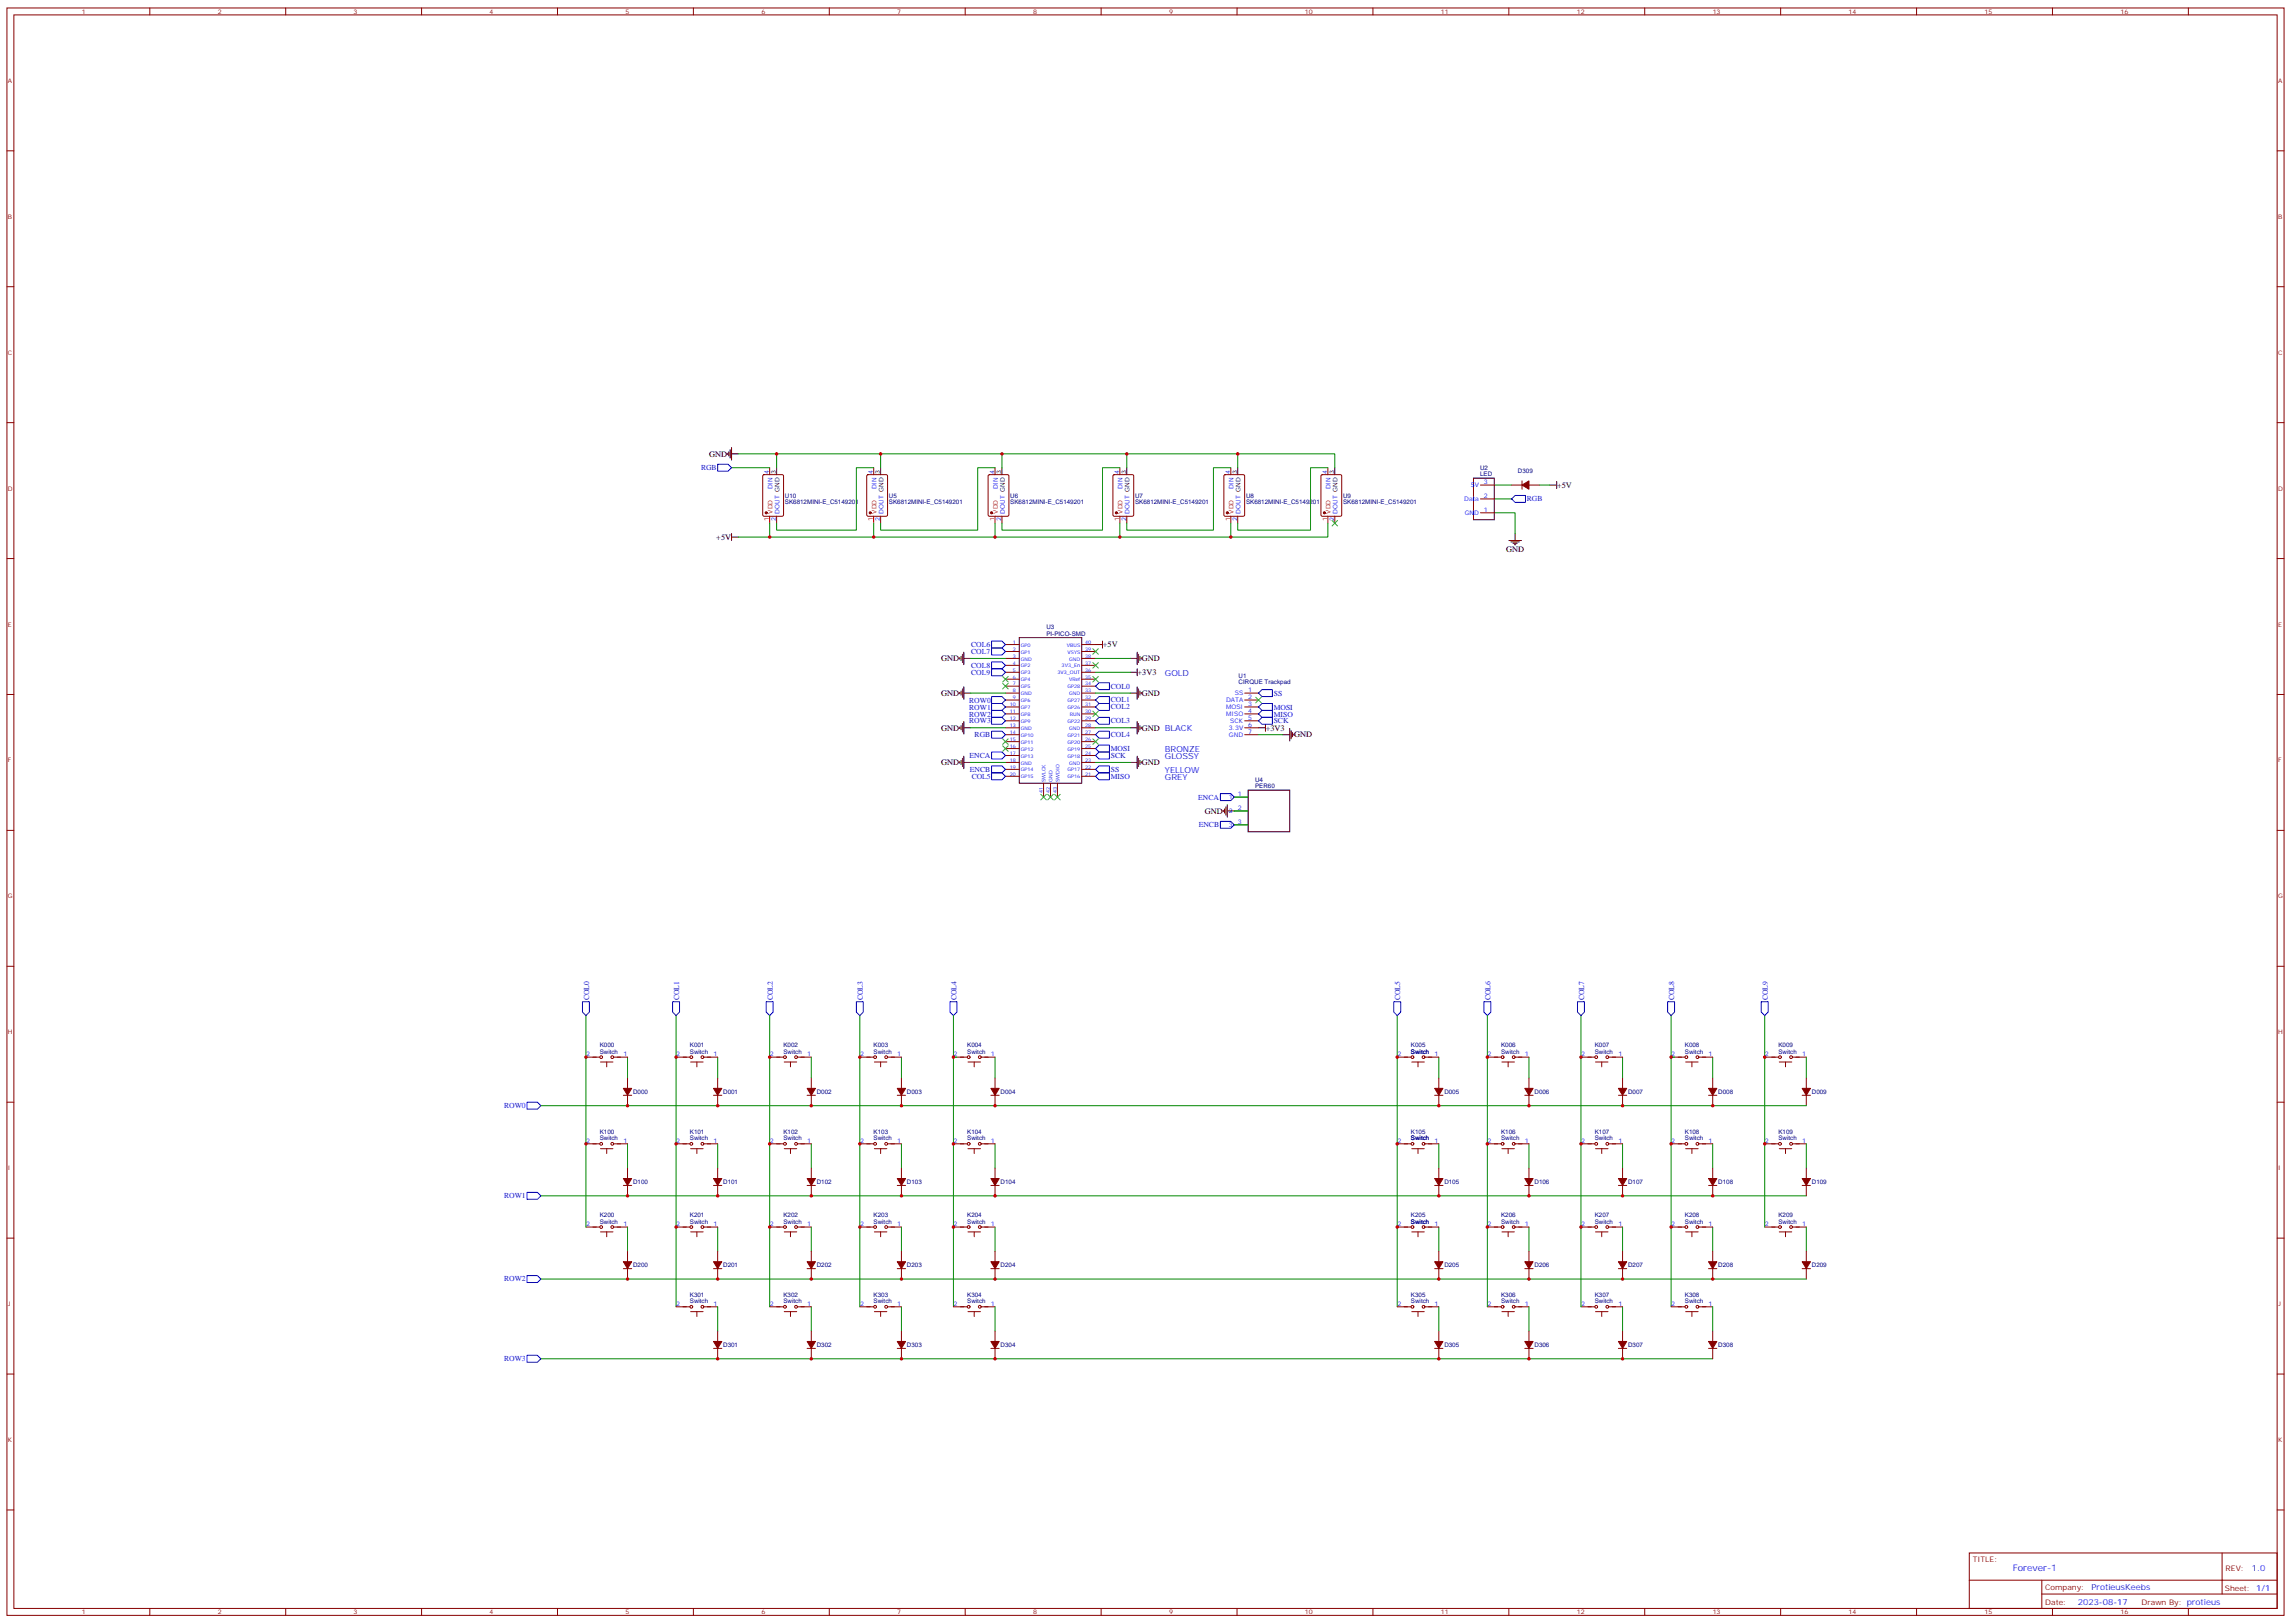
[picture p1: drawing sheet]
<svg xmlns="http://www.w3.org/2000/svg" width="1166mm" height="826mm" viewBox="0 0 1166 826" stroke-linecap="round" stroke-linejoin="round" font-family="sans-serif">
<defs><g id="words">
<text font-size="4.6" fill="#00f" x="1024" y="799">Forever-1</text>
<g font-size="4.2">
<text x="361" y="232">GND</text>
<text x="792" y="248">+5V</text>
<text x="364" y="275">+5V</text>
<text x="766" y="281">GND</text>
<text x="561" y="329">+5V</text>
<text x="479" y="336">GND</text>
<text x="581" y="336">GND</text>
<text x="579" y="343">+3V3</text>
<text x="479" y="354">GND</text>
<text x="581" y="354">GND</text>
<text x="479" y="372">GND</text>
<text x="581" y="372">GND BLACK</text>
<text x="644" y="372">+3V3</text>
<text x="658" y="375">GND</text>
<text x="479" y="389">GND</text>
<text x="581" y="389">GND</text>
<text x="613" y="414">GND</text>
</g>
<g font-size="4.2" fill="#00f">
<text x="593" y="344">GOLD</text>
<text x="593" y="383">BRONZE</text>
<text x="593" y="386">GLOSSY</text>
<text x="593" y="393">YELLOW</text>
<text x="593" y="397">GREY</text>
<text x="1146" y="799">1.0</text>
<text x="1064" y="809">ProtieusKeebs</text>
<text x="1057" y="817">2023-08-17</text>
</g>
<g font-size="3.9" fill="#00f">
<text x="357" y="239">RGB</text>
<text x="777" y="255">RGB</text>
<text x="494" y="329">COL6</text>
<text x="494" y="333">COL7</text>
<text x="494" y="340">COL8</text>
<text x="494" y="343">COL9</text>
<text x="565" y="350">COL0</text>
<text x="648" y="354">SS</text>
<text x="493" y="357">ROW0</text>
<text x="565" y="357">COL1</text>
<text x="493" y="365">ROW2</text>
<text x="493" y="361">ROW1</text>
<text x="565" y="361">COL2</text>
<text x="648" y="361">MOSI</text>
<text x="648" y="365">MISO</text>
<text x="493" y="368">ROW3</text>
<text x="565" y="368">COL3</text>
<text x="648" y="368">SCK</text>
<text x="496" y="375">RGB</text>
<text x="565" y="375">COL4</text>
<text x="565" y="382">MOSI</text>
<text x="493" y="386">ENCA</text>
<text x="565" y="386">SCK</text>
<text x="493" y="393">ENCB</text>
<text x="565" y="393">SS</text>
<text x="494" y="396">COL5</text>
<text x="565" y="396">MISO</text>
<text x="610" y="407">ENCA</text>
<text x="610" y="421">ENCB</text>
<text x="300" y="509" transform="rotate(-90 300 509)">COL0</text>
<text x="346" y="509" transform="rotate(-90 346 509)">COL1</text>
<text x="393" y="509" transform="rotate(-90 393 509)">COL2</text>
<text x="439" y="509" transform="rotate(-90 439 509)">COL3</text>
<text x="487" y="509" transform="rotate(-90 487 509)">COL4</text>
<text x="712" y="509" transform="rotate(-90 712 509)">COL5</text>
<text x="758" y="509" transform="rotate(-90 758 509)">COL6</text>
<text x="806" y="509" transform="rotate(-90 806 509)">COL7</text>
<text x="852" y="509" transform="rotate(-90 852 509)">COL8</text>
<text x="899" y="509" transform="rotate(-90 899 509)">COL9</text>
<text x="256" y="564">ROW0</text>
<text x="256" y="610">ROW1</text>
<text x="256" y="652">ROW2</text>
<text x="256" y="692">ROW3</text>
</g>
<g font-size="3.9" fill="#800">
<text x="1004" y="795">TITLE:</text>
<text x="1132" y="799">REV:</text>
<text x="1041" y="809">Company:</text>
<text x="1132" y="809">Sheet: 1/1</text>
<text x="1041" y="817">Date:</text>
<text x="1090" y="817">Drawn By: protieus</text>
</g>
<g font-size="3.2" fill="#800">
<text x="42" y="7">1</text>
<text x="111" y="7">2</text>
<text x="180" y="7">3</text>
<text x="249" y="7">4</text>
<text x="318" y="7">5</text>
<text x="387" y="7">6</text>
<text x="456" y="7">7</text>
<text x="526" y="7">8</text>
<text x="595" y="7">9</text>
<text x="664" y="7">10</text>
<text x="733" y="7">11</text>
<text x="802" y="7">12</text>
<text x="871" y="7">13</text>
<text x="941" y="7">14</text>
<text x="1010" y="7">15</text>
<text x="1079" y="7">16</text>
<text x="4" y="42">A</text>
<text x="1159" y="42">A</text>
<text x="4" y="111">B</text>
<text x="1159" y="111">B</text>
<text x="4" y="180">C</text>
<text x="1159" y="180">C</text>
<text x="4" y="250">D</text>
<text x="1159" y="250">D</text>
<text x="4" y="319">E</text>
<text x="1159" y="319">E</text>
<text x="4" y="388">F</text>
<text x="1159" y="388">F</text>
<text x="4" y="457">G</text>
<text x="1159" y="457">G</text>
<text x="4" y="526">H</text>
<text x="1159" y="526">H</text>
<text x="4" y="595">I</text>
<text x="1159" y="595">I</text>
<text x="4" y="664">J</text>
<text x="1159" y="664">J</text>
<text x="4" y="734">K</text>
<text x="1159" y="734">K</text>
<text x="42" y="821">1</text>
<text x="111" y="821">2</text>
<text x="180" y="821">3</text>
<text x="249" y="821">4</text>
<text x="318" y="821">5</text>
<text x="387" y="821">6</text>
<text x="456" y="821">7</text>
<text x="526" y="821">8</text>
<text x="595" y="821">9</text>
<text x="664" y="821">10</text>
<text x="733" y="821">11</text>
<text x="802" y="821">12</text>
<text x="871" y="821">13</text>
<text x="941" y="821">14</text>
<text x="1010" y="821">15</text>
<text x="1079" y="821">16</text>
</g>
<g font-size="3.2" fill="#000080">
<text x="753" y="239">U2</text>
<text x="753" y="242">LED</text>
<text x="772" y="240">D309</text>
<text x="399" y="256">SK6812MINI-E_C5149201</text>
<text x="399" y="253">U10</text>
<text x="452" y="256">SK6812MINI-E_C5149201</text>
<text x="452" y="253">U5</text>
<text x="514" y="256">SK6812MINI-E_C5149201</text>
<text x="514" y="253">U6</text>
<text x="577" y="256">SK6812MINI-E_C5149201</text>
<text x="577" y="253">U7</text>
<text x="634" y="256">SK6812MINI-E_C5149201</text>
<text x="634" y="253">U8</text>
<text x="683" y="256">SK6812MINI-E_C5149201</text>
<text x="683" y="253">U9</text>
<text x="532" y="323">PI-PICO-SMD</text>
<text x="532" y="320">U3</text>
<text x="630" y="348">CIRQUE Trackpad</text>
<text x="630" y="345">U1</text>
<text x="639" y="401">PER60</text>
<text x="639" y="398">U4</text>
<text x="305" y="533">K000</text>
<text x="351" y="533">K001</text>
<text x="399" y="533">K002</text>
<text x="444" y="533">K003</text>
<text x="492" y="533">K004</text>
<text x="718" y="533">K005</text>
<text x="764" y="533">K006</text>
<text x="811" y="533">K007</text>
<text x="857" y="533">K008</text>
<text x="905" y="533">K009</text>
<text x="305" y="536">Switch</text>
<text x="351" y="536">Switch</text>
<text x="399" y="536">Switch</text>
<text x="444" y="536">Switch</text>
<text x="492" y="536">Switch</text>
<text x="718" y="536">Switch</text>
<text x="764" y="536">Switch</text>
<text x="811" y="536">Switch</text>
<text x="857" y="536">Switch</text>
<text x="905" y="536">Switch</text>
<text x="322" y="557">D000</text>
<text x="368" y="557">D001</text>
<text x="416" y="557">D002</text>
<text x="461" y="557">D003</text>
<text x="509" y="557">D004</text>
<text x="735" y="557">D005</text>
<text x="781" y="557">D006</text>
<text x="828" y="557">D007</text>
<text x="874" y="557">D008</text>
<text x="922" y="557">D009</text>
<text x="305" y="580">Switch</text>
<text x="305" y="577">K100</text>
<text x="351" y="580">Switch</text>
<text x="351" y="577">K101</text>
<text x="399" y="580">Switch</text>
<text x="399" y="577">K102</text>
<text x="444" y="580">Switch</text>
<text x="444" y="577">K103</text>
<text x="492" y="580">Switch</text>
<text x="492" y="577">K104</text>
<text x="718" y="580">Switch</text>
<text x="718" y="577">K105</text>
<text x="764" y="580">Switch</text>
<text x="764" y="577">K106</text>
<text x="811" y="580">Switch</text>
<text x="811" y="577">K107</text>
<text x="857" y="580">Switch</text>
<text x="857" y="577">K108</text>
<text x="905" y="580">Switch</text>
<text x="905" y="577">K109</text>
<text x="322" y="602">D100</text>
<text x="368" y="602">D101</text>
<text x="416" y="602">D102</text>
<text x="461" y="602">D103</text>
<text x="509" y="602">D104</text>
<text x="735" y="602">D105</text>
<text x="781" y="602">D106</text>
<text x="828" y="602">D107</text>
<text x="874" y="602">D108</text>
<text x="922" y="602">D109</text>
<text x="305" y="622">Switch</text>
<text x="305" y="619">K200</text>
<text x="351" y="622">Switch</text>
<text x="351" y="619">K201</text>
<text x="399" y="622">Switch</text>
<text x="399" y="619">K202</text>
<text x="444" y="622">Switch</text>
<text x="444" y="619">K203</text>
<text x="492" y="622">Switch</text>
<text x="492" y="619">K204</text>
<text x="718" y="622">Switch</text>
<text x="718" y="619">K205</text>
<text x="764" y="622">Switch</text>
<text x="764" y="619">K206</text>
<text x="811" y="622">Switch</text>
<text x="811" y="619">K207</text>
<text x="857" y="622">Switch</text>
<text x="857" y="619">K208</text>
<text x="905" y="622">Switch</text>
<text x="905" y="619">K209</text>
<text x="322" y="645">D200</text>
<text x="368" y="645">D201</text>
<text x="416" y="645">D202</text>
<text x="461" y="645">D203</text>
<text x="509" y="645">D204</text>
<text x="735" y="645">D205</text>
<text x="781" y="645">D206</text>
<text x="828" y="645">D207</text>
<text x="874" y="645">D208</text>
<text x="922" y="645">D209</text>
<text x="351" y="660">K301</text>
<text x="399" y="660">K302</text>
<text x="444" y="660">K303</text>
<text x="492" y="660">K304</text>
<text x="718" y="660">K305</text>
<text x="764" y="660">K306</text>
<text x="811" y="660">K307</text>
<text x="857" y="660">K308</text>
<text x="351" y="663">Switch</text>
<text x="399" y="663">Switch</text>
<text x="444" y="663">Switch</text>
<text x="492" y="663">Switch</text>
<text x="718" y="663">Switch</text>
<text x="764" y="663">Switch</text>
<text x="811" y="663">Switch</text>
<text x="857" y="663">Switch</text>
<text x="368" y="685">D301</text>
<text x="416" y="685">D302</text>
<text x="461" y="685">D303</text>
<text x="509" y="685">D304</text>
<text x="735" y="685">D305</text>
<text x="781" y="685">D306</text>
<text x="828" y="685">D307</text>
<text x="874" y="685">D308</text>
</g>
<g font-size="3.2" fill="#00f">
<text x="391" y="241" transform="rotate(-90 391 241)">4</text>
<text x="444" y="241" transform="rotate(-90 444 241)">4</text>
<text x="506" y="241" transform="rotate(-90 506 241)">4</text>
<text x="569" y="241" transform="rotate(-90 569 241)">4</text>
<text x="626" y="241" transform="rotate(-90 626 241)">4</text>
<text x="675" y="241" transform="rotate(-90 675 241)">4</text>
<text x="393" y="249" transform="rotate(-90 393 249)">DIN</text>
<text x="446" y="249" transform="rotate(-90 446 249)">DIN</text>
<text x="508" y="249" transform="rotate(-90 508 249)">DIN</text>
<text x="571" y="249" transform="rotate(-90 571 249)">DIN</text>
<text x="628" y="249" transform="rotate(-90 628 249)">DIN</text>
<text x="677" y="249" transform="rotate(-90 677 249)">DIN</text>
<text x="748" y="248">5V</text>
<text x="755" y="246">3</text>
<text x="745" y="255">Data</text>
<text x="755" y="253">2</text>
<text x="397" y="261" transform="rotate(-90 397 261)">DOUT GND</text>
<text x="449" y="261" transform="rotate(-90 449 261)">DOUT GND</text>
<text x="511" y="261" transform="rotate(-90 511 261)">DOUT GND</text>
<text x="575" y="261" transform="rotate(-90 575 261)">DOUT GND</text>
<text x="631" y="261" transform="rotate(-90 631 261)">DOUT GND</text>
<text x="681" y="261" transform="rotate(-90 681 261)">DOUT GND</text>
<text x="745" y="262">GND</text>
<text x="755" y="261">1</text>
<text x="395" y="265" transform="rotate(-90 395 265)">2</text>
<text x="448" y="265" transform="rotate(-90 448 265)">2</text>
<text x="509" y="265" transform="rotate(-90 509 265)">2</text>
<text x="573" y="265" transform="rotate(-90 573 265)">2</text>
<text x="629" y="265" transform="rotate(-90 629 265)">2</text>
<text x="679" y="265" transform="rotate(-90 679 265)">2</text>
<text x="628" y="354">SS</text>
<text x="635" y="352">1</text>
<text x="624" y="357">DATA</text>
<text x="635" y="356">2</text>
<text x="635" y="359">3</text>
<text x="624" y="361">MOSI</text>
<text x="624" y="364">MISO</text>
<text x="635" y="363">4</text>
<text x="625" y="371">3.3V</text>
<text x="626" y="368">SCK</text>
<text x="635" y="366">5</text>
<text x="635" y="370">6</text>
<text x="625" y="375">GND</text>
<text x="635" y="373">7</text>
<text x="625" y="407">1</text>
<text x="630" y="405">1</text>
<text x="625" y="414">2</text>
<text x="630" y="412">2</text>
<text x="630" y="419">3</text>
<text x="625" y="421">3</text>
<text x="298" y="537">2</text>
<text x="317" y="537">1</text>
<text x="344" y="537">2</text>
<text x="363" y="537">1</text>
<text x="392" y="537">2</text>
<text x="411" y="537">1</text>
<text x="438" y="537">2</text>
<text x="456" y="537">1</text>
<text x="485" y="537">2</text>
<text x="504" y="537">1</text>
<text x="711" y="537">2</text>
<text x="730" y="537">1</text>
<text x="757" y="537">2</text>
<text x="776" y="537">1</text>
<text x="804" y="537">2</text>
<text x="823" y="537">1</text>
<text x="850" y="537">2</text>
<text x="869" y="537">1</text>
<text x="898" y="537">2</text>
<text x="917" y="537">1</text>
<text x="298" y="582">2</text>
<text x="317" y="582">1</text>
<text x="344" y="582">2</text>
<text x="363" y="582">1</text>
<text x="392" y="582">2</text>
<text x="411" y="582">1</text>
<text x="438" y="582">2</text>
<text x="456" y="582">1</text>
<text x="485" y="582">2</text>
<text x="504" y="582">1</text>
<text x="711" y="582">2</text>
<text x="730" y="582">1</text>
<text x="757" y="582">2</text>
<text x="776" y="582">1</text>
<text x="804" y="582">2</text>
<text x="823" y="582">1</text>
<text x="850" y="582">2</text>
<text x="869" y="582">1</text>
<text x="898" y="582">2</text>
<text x="917" y="582">1</text>
<text x="298" y="624">2</text>
<text x="317" y="624">1</text>
<text x="344" y="624">2</text>
<text x="363" y="624">1</text>
<text x="392" y="624">2</text>
<text x="411" y="624">1</text>
<text x="438" y="624">2</text>
<text x="456" y="624">1</text>
<text x="485" y="624">2</text>
<text x="504" y="624">1</text>
<text x="711" y="624">2</text>
<text x="730" y="624">1</text>
<text x="757" y="624">2</text>
<text x="776" y="624">1</text>
<text x="804" y="624">2</text>
<text x="823" y="624">1</text>
<text x="850" y="624">2</text>
<text x="869" y="624">1</text>
<text x="898" y="624">2</text>
<text x="917" y="624">1</text>
<text x="344" y="664">2</text>
<text x="363" y="664">1</text>
<text x="392" y="664">2</text>
<text x="411" y="664">1</text>
<text x="438" y="664">2</text>
<text x="456" y="664">1</text>
<text x="485" y="664">2</text>
<text x="504" y="664">1</text>
<text x="711" y="664">2</text>
<text x="730" y="664">1</text>
<text x="757" y="664">2</text>
<text x="776" y="664">1</text>
<text x="804" y="664">2</text>
<text x="823" y="664">1</text>
<text x="850" y="664">2</text>
<text x="869" y="664">1</text>
</g>
<g font-size="3.2">
<text x="395" y="241" transform="rotate(-90 395 241)">3</text>
<text x="448" y="241" transform="rotate(-90 448 241)">3</text>
<text x="509" y="241" transform="rotate(-90 509 241)">3</text>
<text x="573" y="241" transform="rotate(-90 573 241)">3</text>
<text x="629" y="241" transform="rotate(-90 629 241)">3</text>
<text x="679" y="241" transform="rotate(-90 679 241)">3</text>
</g>
<g font-size="3.2" fill="#f00">
<text x="393" y="261" transform="rotate(-90 393 261)">VDD</text>
<text x="446" y="261" transform="rotate(-90 446 261)">VDD</text>
<text x="508" y="261" transform="rotate(-90 508 261)">VDD</text>
<text x="571" y="261" transform="rotate(-90 571 261)">VDD</text>
<text x="628" y="261" transform="rotate(-90 628 261)">VDD</text>
<text x="677" y="261" transform="rotate(-90 677 261)">VDD</text>
<text x="391" y="265" transform="rotate(-90 391 265)">1</text>
<text x="444" y="265" transform="rotate(-90 444 265)">1</text>
<text x="506" y="265" transform="rotate(-90 506 265)">1</text>
<text x="569" y="265" transform="rotate(-90 569 265)">1</text>
<text x="626" y="265" transform="rotate(-90 626 265)">1</text>
<text x="675" y="265" transform="rotate(-90 675 265)">1</text>
</g>
<g font-size="2.5" fill="#00f">
<text x="515" y="328">1</text>
<text x="519" y="329">GP0</text>
<text x="543" y="329">VBUS</text>
<text x="552" y="328">40</text>
<text x="515" y="331">2</text>
<text x="515" y="335">3</text>
<text x="519" y="332">GP1</text>
<text x="543" y="332">VSYS</text>
<text x="552" y="335">38</text>
<text x="552" y="331">39</text>
<text x="515" y="338">4</text>
<text x="515" y="342">5</text>
<text x="519" y="336">GND</text>
<text x="519" y="340">GP2</text>
<text x="540" y="340">3V3_En</text>
<text x="544" y="336">GND</text>
<text x="552" y="342">36</text>
<text x="552" y="338">37</text>
<text x="515" y="345">6</text>
<text x="519" y="343">GP3</text>
<text x="519" y="347">GP4</text>
<text x="538" y="343">3V3_OUT</text>
<text x="544" y="347">VRef</text>
<text x="552" y="345">35</text>
<text x="515" y="349">7</text>
<text x="515" y="352">8</text>
<text x="519" y="350">GP5</text>
<text x="519" y="354">GND</text>
<text x="543" y="350">GP28</text>
<text x="544" y="354">GND</text>
<text x="552" y="352">33</text>
<text x="552" y="349">34</text>
<text x="514" y="359">10</text>
<text x="515" y="356">9</text>
<text x="519" y="357">GP6</text>
<text x="543" y="357">GP27</text>
<text x="552" y="359">31</text>
<text x="552" y="356">32</text>
<text x="514" y="363">11</text>
<text x="519" y="361">GP7</text>
<text x="519" y="364">GP8</text>
<text x="543" y="361">GP26</text>
<text x="544" y="364">RUN</text>
<text x="552" y="363">30</text>
<text x="514" y="366">12</text>
<text x="514" y="370">13</text>
<text x="519" y="368">GP9</text>
<text x="519" y="371">GND</text>
<text x="543" y="368">GP22</text>
<text x="544" y="371">GND</text>
<text x="552" y="370">28</text>
<text x="552" y="366">29</text>
<text x="514" y="373">14</text>
<text x="514" y="377">15</text>
<text x="519" y="375">GP10</text>
<text x="543" y="375">GP21</text>
<text x="552" y="377">26</text>
<text x="552" y="373">27</text>
<text x="514" y="380">16</text>
<text x="514" y="384">17</text>
<text x="519" y="378">GP11</text>
<text x="519" y="382">GP12</text>
<text x="543" y="382">GP19</text>
<text x="543" y="378">GP20</text>
<text x="552" y="384">24</text>
<text x="552" y="380">25</text>
<text x="514" y="388">18</text>
<text x="519" y="385">GP13</text>
<text x="519" y="389">GND</text>
<text x="543" y="385">GP18</text>
<text x="544" y="389">GND</text>
<text x="552" y="388">23</text>
<text x="514" y="391">19</text>
<text x="514" y="395">20</text>
<text x="519" y="392">GP14</text>
<text x="519" y="396">GP15</text>
<text x="543" y="396">GP16</text>
<text x="543" y="392">GP17</text>
<text x="552" y="395">21</text>
<text x="552" y="391">22</text>
<text x="532" y="398" transform="rotate(-90 532 398)">SWLCK</text>
<text x="536" y="398" transform="rotate(-90 536 398)">GND</text>
<text x="539" y="398" transform="rotate(-90 539 398)">SWDIO</text>
<text x="531" y="403" transform="rotate(-90 531 403)">41</text>
<text x="534" y="403" transform="rotate(-90 534 403)">42</text>
<text x="538" y="403" transform="rotate(-90 538 403)">43</text>
</g>
</g></defs>
<g fill="none" stroke="#870000" stroke-width=".51">
<path d="M4 4h1158v818h-1158zM7 8h1152v810h-1152zM76 4v4M145 4v4M214 4v4M284 4v4M353 4v4M422 4v4M491 4v4M560 4v4M629 4v4M698 4v4"/>
<path d="M768 4v4M837 4v4M906 4v4M975 4v4M1044 4v4M1113 4v4M4 77h3M1159 77h3M4 146h3M1159 146h3M4 215h3M1159 215h3"/>
<path d="M392 238v3M444 238v3M506 238v3M570 238v3M626 238v3M676 238v3M388 242l10-1 1 1v20l-1 1h-9l-1-1zM441 242l10-1 1 1v20l-1 1h-9l-1-1zM503 242l10-1v1v20v1h-10v-1zM566 242l10-1 1 1v20l-1 1h-9l-1-1zM623 242l10-1v1v20v1h-10v-1zM672 242l10-1 1 1v20l-1 1h-9l-1-1z"/>
<path d="M753 247h7M753 254h7M769 247h5M774 245v4M778 247h5M395 263v3M448 263v3M510 263v3M573 263v3M630 263v3M679 263v3M753 261h7"/>
<path d="M4 284h3M1159 284h3M512 328h7M512 331h7M512 335h7M512 338h7M550 328h7M550 331h7M550 335h7M550 338h7M4 353h3M512 342h7"/>
<path d="M512 346h7M512 349h7M512 353h7M512 356h7M512 360h7M550 342h7M550 346h7M550 349h7M550 353h7M550 356h7M550 360h7M633 353h7"/>
<path d="M633 356h7M633 360h7M1159 353h3M512 363h7M512 367h7M512 370h7M512 374h7M512 377h7M550 363h7M550 367h7M550 370h7M550 374h7"/>
<path d="M550 377h7M633 363h7M633 367h7M633 370h7M633 374h7M512 381h7M512 384h7M512 388h7M512 391h7M512 395h7M531 398v8M534 398v8"/>
<path d="M538 398v8M550 381h7M550 384h7M550 388h7M550 391h7M550 395h7M628 406h7M628 413h7M628 420h7M4 422h3M1159 422h3M4 492h3"/>
<path d="M1159 492h3M298 538h7M312 538h7M344 538h7M358 538h7M392 538h7M406 538h7M437 538h7M452 538h7M485 538h7M499 538h7M711 538h7"/>
<path d="M725 538h7M757 538h7M771 538h7M804 538h7M818 538h7M850 538h7M864 538h7M898 538h7M912 538h7M306 540h6M309 540v3M317 557h4"/>
<path d="M319 548v6M319 557v6M351 540h7M355 540v3M363 557h4M365 548v6M365 557v6M399 540h6M402 540v3M411 557h4M413 548v6M413 557v6"/>
<path d="M445 540h6M448 540v3M456 557h5M459 548v6M459 557v6M492 540h7M496 540v3M504 557h4M506 548v6M506 557v6M718 540h7M721 540v3"/>
<path d="M730 557h4M732 548v6M732 557v6M764 540h6M767 540v3M776 557h4M778 548v6M778 557v6M812 540h6M815 540v3M823 557h5M825 548v6"/>
<path d="M825 557v6M858 540h6M861 540v3M869 557h4M871 548v6M871 557v6M905 540h7M908 540v3M917 557h4M919 548v6M919 557v6M4 561h3"/>
<path d="M1159 561h3M298 582h7M306 584h6M309 584v3M312 582h7M319 594v6M344 582h7M351 584h7M355 584v3M358 582h7M365 594v6M392 582h7"/>
<path d="M399 584h6M402 584v3M406 582h7M413 594v6M437 582h7M445 584h6M448 584v3M452 582h7M459 594v6M485 582h7M492 584h7M496 584v3"/>
<path d="M499 582h7M506 594v6M711 582h7M718 584h7M721 584v3M725 582h7M732 594v6M757 582h7M764 584h6M767 584v3M771 582h7M778 594v6"/>
<path d="M804 582h7M812 584h6M815 584v3M818 582h7M825 594v6M850 582h7M858 584h6M861 584v3M864 582h7M871 594v6M898 582h7M905 584h7"/>
<path d="M908 584v3M912 582h7M919 594v6M317 603h4M319 603v5M363 603h4M365 603v5M411 603h4M413 603v5M456 603h5M459 603v5M504 603h4"/>
<path d="M506 603v5M730 603h4M732 603v5M776 603h4M778 603v5M823 603h5M825 603v5M869 603h4M871 603v5M917 603h4M919 603v5M4 630h3"/>
<path d="M298 624h7M306 627h6M309 627v2M312 624h7M319 637v5M344 624h7M351 627h7M355 627v2M358 624h7M365 637v5M392 624h7M399 627h6"/>
<path d="M402 627v2M406 624h7M413 637v5M437 624h7M445 627h6M448 627v2M452 624h7M459 637v5M485 624h7M492 627h7M496 627v2M499 624h7"/>
<path d="M506 637v5M711 624h7M718 627h7M721 627v2M725 624h7M732 637v5M757 624h7M764 627h6M767 627v2M771 624h7M778 637v5M804 624h7"/>
<path d="M812 627h6M815 627v2M818 624h7M825 637v5M850 624h7M858 627h6M861 627v2M864 624h7M871 637v5M898 624h7M905 627h7M908 627v2"/>
<path d="M912 624h7M919 637v5M1159 630h3M317 645h4M319 645v6M363 645h4M365 645v6M411 645h4M413 645v6M456 645h5M459 645v6M504 645h4"/>
<path d="M506 645v6M730 645h4M732 645v6M776 645h4M778 645v6M823 645h5M825 645v6M869 645h4M871 645v6M917 645h4M919 645v6M344 665h7"/>
<path d="M351 667h7M355 667v3M358 665h7M365 677v5M392 665h7M399 667h6M402 667v3M406 665h7M413 677v5M437 665h7M445 667h6M448 667v3"/>
<path d="M452 665h7M459 677v5M485 665h7M492 667h7M496 667v3M499 665h7M506 677v5M711 665h7M718 667h7M721 667v3M725 665h7M732 677v5"/>
<path d="M757 665h7M764 667h6M767 667v3M771 665h7M778 677v5M804 665h7M812 667h6M815 667v3M818 665h7M825 677v5M850 665h7M858 667h6"/>
<path d="M861 667v3M864 665h7M871 677v5M4 699h3M363 686h4M365 686v5M411 686h4M413 686v5M456 686h5M459 686v5M504 686h4M506 686v5"/>
<path d="M730 686h4M732 686v5M776 686h4M778 686v5M823 686h5M825 686v5M869 686h4M871 686v5M1159 699h3M4 768h3M1159 768h3M1002 790h157v28h-157z"/>
<path d="M1131 790v21M76 818v4M145 818v4M214 818v4M284 818v4M353 818v4M422 818v4M491 818v4M560 818v4M629 818v4M698 818v4M768 818v4"/>
<path d="M837 818v4M906 818v4M975 818v4M1002 804h156M1039 811h119M1039 804v14M1044 818v4M1113 818v4"/>
<circle cx="306" cy="538" r=".7"/>
<circle cx="312" cy="538" r=".7"/>
<circle cx="352" cy="538" r=".7"/>
<circle cx="357" cy="538" r=".7"/>
<circle cx="399" cy="538" r=".7"/>
<circle cx="405" cy="538" r=".7"/>
<circle cx="445" cy="538" r=".7"/>
<circle cx="451" cy="538" r=".7"/>
<circle cx="493" cy="538" r=".7"/>
<circle cx="498" cy="538" r=".7"/>
<circle cx="719" cy="538" r=".7"/>
<circle cx="724" cy="538" r=".7"/>
<circle cx="764" cy="538" r=".7"/>
<circle cx="770" cy="538" r=".7"/>
<circle cx="812" cy="538" r=".7"/>
<circle cx="818" cy="538" r=".7"/>
<circle cx="858" cy="538" r=".7"/>
<circle cx="864" cy="538" r=".7"/>
<circle cx="906" cy="538" r=".7"/>
<circle cx="911" cy="538" r=".7"/>
<circle cx="306" cy="582" r=".7"/>
<circle cx="312" cy="582" r=".7"/>
<circle cx="352" cy="582" r=".7"/>
<circle cx="357" cy="582" r=".7"/>
<circle cx="399" cy="582" r=".7"/>
<circle cx="405" cy="582" r=".7"/>
<circle cx="445" cy="582" r=".7"/>
<circle cx="451" cy="582" r=".7"/>
<circle cx="493" cy="582" r=".7"/>
<circle cx="498" cy="582" r=".7"/>
<circle cx="719" cy="582" r=".7"/>
<circle cx="724" cy="582" r=".7"/>
<circle cx="764" cy="582" r=".7"/>
<circle cx="770" cy="582" r=".7"/>
<circle cx="812" cy="582" r=".7"/>
<circle cx="818" cy="582" r=".7"/>
<circle cx="858" cy="582" r=".7"/>
<circle cx="864" cy="582" r=".7"/>
<circle cx="906" cy="582" r=".7"/>
<circle cx="911" cy="582" r=".7"/>
<circle cx="306" cy="624" r=".7"/>
<circle cx="312" cy="624" r=".7"/>
<circle cx="352" cy="624" r=".7"/>
<circle cx="357" cy="624" r=".7"/>
<circle cx="399" cy="624" r=".7"/>
<circle cx="405" cy="624" r=".7"/>
<circle cx="445" cy="624" r=".7"/>
<circle cx="451" cy="624" r=".7"/>
<circle cx="493" cy="624" r=".7"/>
<circle cx="498" cy="624" r=".7"/>
<circle cx="719" cy="624" r=".7"/>
<circle cx="724" cy="624" r=".7"/>
<circle cx="764" cy="624" r=".7"/>
<circle cx="770" cy="624" r=".7"/>
<circle cx="812" cy="624" r=".7"/>
<circle cx="818" cy="624" r=".7"/>
<circle cx="858" cy="624" r=".7"/>
<circle cx="864" cy="624" r=".7"/>
<circle cx="906" cy="624" r=".7"/>
<circle cx="911" cy="624" r=".7"/>
<circle cx="352" cy="665" r=".7"/>
<circle cx="357" cy="665" r=".7"/>
<circle cx="399" cy="665" r=".7"/>
<circle cx="405" cy="665" r=".7"/>
<circle cx="445" cy="665" r=".7"/>
<circle cx="451" cy="665" r=".7"/>
<circle cx="493" cy="665" r=".7"/>
<circle cx="498" cy="665" r=".7"/>
<circle cx="719" cy="665" r=".7"/>
<circle cx="724" cy="665" r=".7"/>
<circle cx="764" cy="665" r=".7"/>
<circle cx="770" cy="665" r=".7"/>
<circle cx="812" cy="665" r=".7"/>
<circle cx="818" cy="665" r=".7"/>
<circle cx="858" cy="665" r=".7"/>
<circle cx="864" cy="665" r=".7"/>
</g>
<g fill="none" stroke="#000" stroke-width=".51">
<path d="M370 231h.1M371 230v2M371 229v4M372 228v6M372 231h4M395 238v3M448 238v3M510 238v3M573 238v3M630 238v3M679 238v3M750 243h10v21h-10z"/>
<path d="M788 247h4M792 245v4M372 273h4M372 271v4M768 275h6M769 276h4M770 276h2M770 277h1M771 271v4M488 335h.1M489 334v2M490 333v4"/>
<path d="M490 335h4M490 332v6M519 324h31v74h-31zM557 328h4M561 326v4M575 335h4M579 332v6M579 333v4M580 334v2M581 335h.1M488 352v1M489 352v2"/>
<path d="M490 350v5M490 349v7M490 353h4M575 353h4M575 342h4M579 340v4M579 349v7M579 350v5M580 352v2M581 352v1M488 370v1M489 369v2"/>
<path d="M490 368v4M490 367v6M490 370h4M575 370h4M579 367v6M579 368v4M580 369v2M581 370v1M640 370h4M644 368v4M653 374h3M656 371v6"/>
<path d="M657 372v4M658 373v2M658 373v1M488 388h.1M489 387v2M490 386v4M490 385v6M490 388h4M575 388h4M579 385v6M579 386v4M580 387v2"/>
<path d="M581 388h.1M622 412v1M623 412v2M624 410v5M624 413h4M624 409v7M635 402h21v21h-21z"/>
</g>
<g fill="none" stroke="#00f" stroke-width=".51">
<path d="M365 236h5l2 2-2 2h-5zM769 254l2-2h5v4h-5zM504 337h6l2 1-2 2h-6zM504 330h6l2 1-2 2h-6zM504 326h6l2 2-2 2h-6zM504 358h6l2 2-2 1h-6zM504 354h6l2 2-2 2h-6zM504 340h6l2 2-2 2h-6zM557 349l2-2h5v4h-5zM557 356l2-2h5v4h-5zM557 360l2-2h5v3h-5zM640 360l2-2h5v3h-5z"/>
<path d="M640 353l2-2h5v3h-5zM504 365h6l2 2-2 1h-6zM504 361h6l2 2-2 2h-6zM504 372h6l2 2-2 2h-6zM557 367l2-2h5v3h-5zM557 374l2-2h5v4h-5zM640 363l2-2h5v4h-5zM640 367l2-2h5v3h-5zM504 393h6l2 2-2 2h-6zM504 383h6l2 1-2 2h-6zM504 390h6l2 1-2 2h-6zM557 381l2-2h5v4h-5z"/>
<path d="M557 384l2-1h5v3h-5zM557 391l2-1h5v3h-5zM557 395l2-2h5v4h-5zM621 404h5l2 2-2 1h-5zM621 418h5l2 2-2 1h-5zM296 510h4v5l-2 2-2-2zM342 510h4v5l-2 2-2-2zM390 510h3v5l-1 2-2-2zM436 510h3v5l-2 2-1-2zM483 510h4v5l-2 2-2-2zM709 510h4v5l-2 2-2-2zM755 510h3v5l-1 2-2-2z"/>
<path d="M803 510h3v5l-2 2-1-2zM848 510h4v5l-2 2-2-2zM896 510h4v5l-2 2-2-2zM268 561h5l2 2-2 1h-5zM268 607h5l2 1-2 2h-5zM268 649h5l2 2-2 1h-5zM268 690h5l2 1-2 2h-5z"/>
</g>
<g fill="none" stroke="#008700" stroke-width=".51">
<path d="M372 238h20M376 231h19v7M395 231h53v7M444 238h-8v32h-41v-4M448 231h62v7M506 238h-9v32h-49v-4M510 231h63v7M570 238h-9v32h-51v-4M573 231h57v7M626 238h-9v32h-44v-4M630 231h49v7M676 238h-9v32h-37v-4"/>
<path d="M760 247h9M760 254h9M783 247h5M392 266v7h-16M444 266v7h-52M506 266v7h-62M570 266v7h-64M626 266v7h-56M676 266v7h-50M760 261h11v10M494 335h18M557 335h18"/>
<path d="M494 353h18M557 353h18M557 342h18M494 370h18M557 370h18M640 374h13M494 388h18M557 388h18M628 413h7M628 420h7M628 406h7M298 517v107"/>
<path d="M344 517v148M392 517v148M437 517v148M485 517v21h2M711 517v148M757 517v148M804 517v148M850 517v21h2M898 517v107M319 538v10M365 538v10M413 538v10"/>
<path d="M459 538v10M485 538v127M506 538v10M732 538v10M778 538v10M825 538v10M850 538v127M871 538v10M919 538v10M275 563h644M319 582v12M365 582v12"/>
<path d="M413 582v12M459 582v12M506 582v12M732 582v12M778 582v12M825 582v12M871 582v12M919 582v12M275 608h644M319 624v13M365 624v13M413 624v13"/>
<path d="M459 624v13M506 624v13M732 624v13M778 624v13M825 624v13M871 624v13M919 624v13M275 651h644M365 665v12M413 665v12M459 665v12M506 665v12"/>
<path d="M732 665v12M778 665v12M825 665v12M871 665v12M275 691h596"/>
</g>
<g fill="none" stroke="#3c3" stroke-width=".51">
<path d="M678 265l3 3M681 265l-3 3M556 330l3 3M556 337l3 3M559 330l-3 3M559 337l-3 3M510 348l3 2M510 344l3 3M513 348l-3 2M513 344l-3 3M556 344l3 3M559 344l-3 3"/>
<path d="M639 355l3 3M642 355l-3 3M510 379l3 3M510 376l3 3M513 376l-3 3M513 379l-3 3M556 362l3 3M556 376l3 3M559 362l-3 3M559 376l-3 3M530 404l2 3M532 404l-2 3"/>
<path d="M533 404l3 3M536 404l-3 3M537 404l2 3M539 404l-2 3"/>
</g>
<g fill="#870000" stroke="#870000" stroke-width=".51">
<path d="M823 600h5l-3 3z"/>
<path d="M823 554h5l-3 3z"/>
<path d="M730 554h4l-2 3z"/>
<path d="M317 600h4l-2 3z"/>
<path d="M776 642h4l-2 3z"/>
<path d="M730 600h4l-2 3z"/>
<path d="M776 554h4l-2 3z"/>
<path d="M317 642h4l-2 3z"/>
<path d="M363 554h4l-2 3z"/>
<path d="M317 554h4l-2 3z"/>
<path d="M411 554h4l-2 3z"/>
<path d="M456 554h5l-2 3z"/>
<path d="M504 600h4l-2 3z"/>
<path d="M411 642h4l-2 3z"/>
<path d="M917 600h4l-2 3z"/>
<path d="M869 642h4l-2 3z"/>
<path d="M363 642h4l-2 3z"/>
<path d="M776 600h4l-2 3z"/>
<path d="M823 642h5l-3 3z"/>
<path d="M504 554h4l-2 3z"/>
<path d="M363 600h4l-2 3z"/>
<path d="M411 600h4l-2 3z"/>
<path d="M504 642h4l-2 3z"/>
<path d="M730 642h4l-2 3z"/>
<path d="M456 600h5l-2 3z"/>
<path d="M456 642h5l-2 3z"/>
<path d="M917 642h4l-2 3z"/>
<path d="M869 600h4l-2 3z"/>
<path d="M917 554h4l-2 3z"/>
<path d="M869 554h4l-2 3z"/>
<path d="M411 682h4l-2 4z"/>
<path d="M456 682h5l-2 4z"/>
<path d="M776 682h4l-2 4z"/>
<path d="M823 682h5l-3 4z"/>
<path d="M730 682h4l-2 4z"/>
<path d="M504 682h4l-2 4z"/>
<path d="M869 682h4l-2 4z"/>
<path d="M363 682h4l-2 4z"/>
<path d="M774 247l4-2v4z"/>
<circle cx="443" cy="261" r=".5"/>
<circle cx="504" cy="261" r=".5"/>
<circle cx="568" cy="261" r=".5"/>
<circle cx="624" cy="261" r=".5"/>
<circle cx="674" cy="261" r=".5"/>
<circle cx="390" cy="261" r=".5"/>
</g>
<path d="M392 263v3M444 263v3M506 263v3M570 263v3M626 263v3M676 263v3" fill="none" stroke="#f00" stroke-width=".51"/>
<g fill="#c00">
<circle cx="319" cy="608" r=".9"/>
<circle cx="365" cy="608" r=".9"/>
<circle cx="413" cy="608" r=".9"/>
<circle cx="459" cy="608" r=".9"/>
<circle cx="506" cy="608" r=".9"/>
<circle cx="732" cy="608" r=".9"/>
<circle cx="778" cy="608" r=".9"/>
<circle cx="826" cy="608" r=".9"/>
<circle cx="871" cy="608" r=".9"/>
<circle cx="344" cy="538" r=".9"/>
<circle cx="344" cy="582" r=".9"/>
<circle cx="298" cy="538" r=".9"/>
<circle cx="298" cy="582" r=".9"/>
<circle cx="485" cy="538" r=".9"/>
<circle cx="850" cy="538" r=".9"/>
<circle cx="850" cy="582" r=".9"/>
<circle cx="319" cy="563" r=".9"/>
<circle cx="365" cy="563" r=".9"/>
<circle cx="413" cy="563" r=".9"/>
<circle cx="459" cy="563" r=".9"/>
<circle cx="506" cy="563" r=".9"/>
<circle cx="732" cy="563" r=".9"/>
<circle cx="778" cy="563" r=".9"/>
<circle cx="826" cy="563" r=".9"/>
<circle cx="871" cy="563" r=".9"/>
<circle cx="898" cy="538" r=".9"/>
<circle cx="898" cy="582" r=".9"/>
<circle cx="319" cy="651" r=".9"/>
<circle cx="365" cy="651" r=".9"/>
<circle cx="413" cy="651" r=".9"/>
<circle cx="459" cy="651" r=".9"/>
<circle cx="506" cy="651" r=".9"/>
<circle cx="732" cy="651" r=".9"/>
<circle cx="778" cy="651" r=".9"/>
<circle cx="826" cy="651" r=".9"/>
<circle cx="871" cy="651" r=".9"/>
<circle cx="392" cy="538" r=".9"/>
<circle cx="392" cy="582" r=".9"/>
<circle cx="804" cy="582" r=".9"/>
<circle cx="804" cy="538" r=".9"/>
<circle cx="392" cy="624" r=".9"/>
<circle cx="437" cy="624" r=".9"/>
<circle cx="437" cy="582" r=".9"/>
<circle cx="437" cy="538" r=".9"/>
<circle cx="485" cy="582" r=".9"/>
<circle cx="711" cy="582" r=".9"/>
<circle cx="711" cy="538" r=".9"/>
<circle cx="757" cy="624" r=".9"/>
<circle cx="757" cy="582" r=".9"/>
<circle cx="757" cy="538" r=".9"/>
<circle cx="804" cy="624" r=".9"/>
<circle cx="459" cy="691" r=".9"/>
<circle cx="778" cy="691" r=".9"/>
<circle cx="413" cy="691" r=".9"/>
<circle cx="732" cy="691" r=".9"/>
<circle cx="506" cy="691" r=".9"/>
<circle cx="365" cy="691" r=".9"/>
<circle cx="711" cy="624" r=".9"/>
<circle cx="850" cy="624" r=".9"/>
<circle cx="826" cy="691" r=".9"/>
<circle cx="485" cy="624" r=".9"/>
<circle cx="344" cy="624" r=".9"/>
<circle cx="395" cy="231" r=".9"/>
<circle cx="448" cy="231" r=".9"/>
<circle cx="510" cy="231" r=".9"/>
<circle cx="573" cy="231" r=".9"/>
<circle cx="630" cy="231" r=".9"/>
<circle cx="392" cy="273" r=".9"/>
<circle cx="445" cy="273" r=".9"/>
<circle cx="506" cy="273" r=".9"/>
<circle cx="570" cy="273" r=".9"/>
<circle cx="626" cy="273" r=".9"/>
</g>
<use href="#words"/>
</svg>
